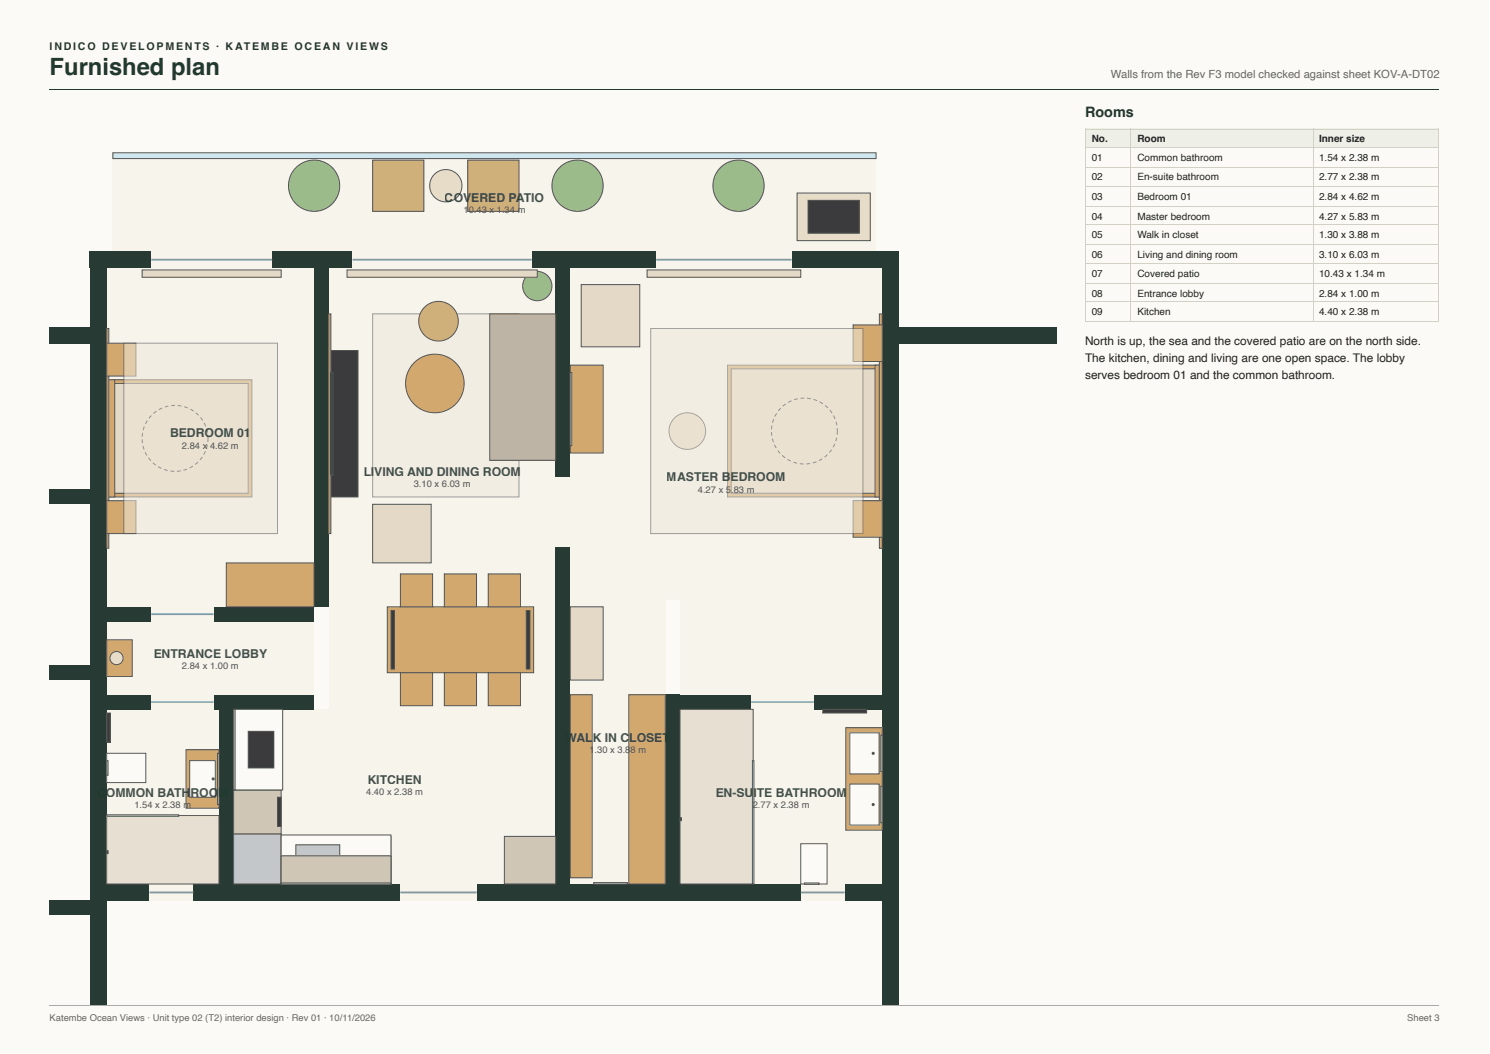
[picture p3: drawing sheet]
<svg xmlns="http://www.w3.org/2000/svg" width="420mm" height="297mm" viewBox="0 0 420 297" stroke-linecap="round" stroke-linejoin="round" font-family="sans-serif">
<defs><g id="words">
<text font-size="6.7" fill="#1f3b2f" x="14" y="21.2">Furnished plan</text>
<text font-size="4.1" fill="#1f3b2f" x="306" y="33.1">Rooms</text>
<g font-size="3.4" fill="#1f3b2f">
<text x="125.5" y="56.9">COVERED PATIO</text>
<text x="47.9" y="123.3">BEDROOM 01</text>
<text x="102.5" y="134">LIVING AND DINING ROOM</text>
<text x="188.1" y="135.6">MASTER BEDROOM</text>
<text x="43.3" y="185.4">ENTRANCE LOBBY</text>
<text x="159.5" y="209">WALK IN CLOSET</text>
<text x="103.6" y="220.8">KITCHEN</text>
<text x="27.4" y="224.5">COMMON BATHROOM</text>
<text x="201.8" y="224.5">EN-SUITE BATHROOM</text>
</g>
<g font-size="3.3" fill="#222">
<text x="306" y="97.1">North is up, the sea and the covered patio are on the north side.</text>
<text x="306" y="102.1">The kitchen, dining and living are one open space. The lobby</text>
<text x="306" y="106.9">serves bedroom 01 and the common bathroom.</text>
</g>
<text font-size="3.2" fill="#666" x="313.3" y="22">Walls from the Rev F3 model checked against sheet KOV-A-DT02</text>
<text font-size="3" fill="#1f3b2f" x="14" y="14">INDICO DEVELOPMENTS · KATEMBE OCEAN VIEWS</text>
<g font-size="2.8" fill="#222">
<text x="307.9" y="40">No.</text>
<text x="320.7" y="40">Room</text>
<text x="372" y="40">Inner size</text>
<text x="307.9" y="45.5">01</text>
<text x="320.7" y="45.5">Common bathroom</text>
<text x="372" y="45.5">1.54 x 2.38 m</text>
<text x="307.9" y="50.8">02</text>
<text x="320.7" y="50.8">En-suite bathroom</text>
<text x="372" y="50.8">2.77 x 2.38 m</text>
<text x="307.9" y="56.4">03</text>
<text x="320.7" y="56.4">Bedroom 01</text>
<text x="372" y="56.4">2.84 x 4.62 m</text>
<text x="307.9" y="61.9">04</text>
<text x="320.7" y="61.9">Master bedroom</text>
<text x="372" y="61.9">4.27 x 5.83 m</text>
<text x="307.9" y="67.2">05</text>
<text x="320.7" y="67.2">Walk in closet</text>
<text x="372" y="67.2">1.30 x 3.88 m</text>
<text x="307.9" y="72.8">06</text>
<text x="320.7" y="72.8">Living and dining room</text>
<text x="372" y="72.8">3.10 x 6.03 m</text>
<text x="307.9" y="78.1">07</text>
<text x="307.9" y="83.6">08</text>
<text x="320.7" y="78.1">Covered patio</text>
<text x="320.7" y="83.6">Entrance lobby</text>
<text x="372" y="78.1">10.43 x 1.34 m</text>
<text x="372" y="83.6">2.84 x 1.00 m</text>
<text x="307.9" y="88.9">09</text>
<text x="320.7" y="88.9">Kitchen</text>
<text x="372" y="88.9">4.40 x 2.38 m</text>
</g>
<g font-size="2.6" fill="#555">
<text x="130.7" y="60.1">10.43 x 1.34 m</text>
<text x="51.3" y="126.4">2.84 x 4.62 m</text>
<text x="116.7" y="137.2">3.10 x 6.03 m</text>
<text x="196.8" y="138.8">4.27 x 5.83 m</text>
<text x="51.3" y="188.6">2.84 x 1.00 m</text>
<text x="166.2" y="212.2">1.30 x 3.88 m</text>
<text x="37.9" y="227.7">1.54 x 2.38 m</text>
<text x="103.3" y="224">4.40 x 2.38 m</text>
<text x="212.3" y="227.7">2.77 x 2.38 m</text>
</g>
<g font-size="2.6" fill="#666">
<text x="14" y="287.6">Katembe Ocean Views · Unit type 02 (T2) interior design · Rev 01 · 10/11/2026</text>
<text x="396.9" y="287.6">Sheet 3</text>
</g>
</g></defs>
<path d="M0 0h419.9v297h-419.9z" fill="#fbfaf6"/>
<path d="M14 25.3h391.9" fill="none" stroke="#1f3b2f" stroke-width=".28"/>
<g fill="#f7f4ec">
<path d="M30.1 199.9h31.7v49.2h-31.7z"/>
<path d="M191.8 199.9h57v49.2h-57z"/>
<path d="M30.1 75.5h58.5v95.5h-58.5z"/>
<path d="M160.8 75.5h88v120.3h-57v-26.9h-31z"/>
<path d="M160.8 168.9h26.8v80.2h-26.8z"/>
<path d="M92.7 75.5h64v124.4h-64z"/>
<path d="M31.8 43h215.3v27.8h-215.3z"/>
<path d="M30.1 175.1h58.5v20.7h-58.5z"/>
<path d="M65.9 199.9h90.8v49.2h-90.8z"/>
</g>
<g fill="#273a33">
<path d="M14 92.3h16.1v4.7h-16.1z"/>
<path d="M248.8 92.3h49.2v4.7h-49.2z"/>
<path d="M25.3 70.8h228.3v4.7h-228.3z"/>
</g>
<path d="M42.7 70.7h34v5h-34z" fill="#f7f4ec"/>
<path d="M42.7 73.2h34" fill="none" stroke="#7aa7bd" stroke-width=".53"/>
<path d="M185.1 70.7h38.2v5h-38.2z" fill="#f7f4ec"/>
<path d="M185.1 73.2h38.2" fill="none" stroke="#7aa7bd" stroke-width=".53"/>
<path d="M99.4 70.7h50.6v5h-50.6z" fill="#f7f4ec"/>
<path d="M99.4 73.2h50.6" fill="none" stroke="#7aa7bd" stroke-width=".53"/>
<path d="M42.7 70.7h34v5h-34z" fill="#f7f4ec"/>
<path d="M42.7 73.2h34" fill="none" stroke="#7aa7bd" stroke-width=".53"/>
<path d="M99.4 70.7h50.6v5h-50.6z" fill="#f7f4ec"/>
<path d="M99.4 73.2h50.6" fill="none" stroke="#7aa7bd" stroke-width=".53"/>
<path d="M185.1 70.7h38.2v5h-38.2z" fill="#f7f4ec"/>
<path d="M185.1 73.2h38.2" fill="none" stroke="#7aa7bd" stroke-width=".53"/>
<g fill="#273a33">
<path d="M25.3 75.5h4.8v16.8h-4.8z"/>
<path d="M248.8 75.5h4.8v16.8h-4.8z"/>
<path d="M25.3 97h4.8v186.2h-4.8z"/>
<path d="M248.8 97h4.8v186.2h-4.8z"/>
<path d="M30.1 249.1h218.7v4.7h-218.7z"/>
</g>
<path d="M42.1 249h12.4v5h-12.4z" fill="#f7f4ec"/>
<path d="M42.1 251.5h12.4" fill="none" stroke="#7aa7bd" stroke-width=".53"/>
<path d="M225.8 249h12.4v5h-12.4z" fill="#f7f4ec"/>
<path d="M225.8 251.5h12.4" fill="none" stroke="#7aa7bd" stroke-width=".53"/>
<path d="M112.8 249h21.7v5h-21.7z" fill="#f7f4ec"/>
<path d="M112.8 251.5h21.7" fill="none" stroke="#7aa7bd" stroke-width=".53"/>
<g fill="#273a33">
<path d="M14 253.6h11.3v4.1h-11.3z"/>
<path d="M14 187.5h11.3v4.1h-11.3z"/>
<path d="M14 138h11.3v4.1h-11.3z"/>
<path d="M88.6 75.5h4.1v95.5h-4.1z"/>
<path d="M156.7 75.5h4.1v173.6h-4.1z"/>
</g>
<path d="M156.6 134.4h4.3v19.6h-4.3z" fill="#f7f4ec"/>
<path d="M30.1 195.8h58.5v4.1h-58.5z" fill="#273a33"/>
<path d="M42.7 195.6h17.5v4.4h-17.5z" fill="#f7f4ec"/>
<path d="M42.7 197.8h17.5" fill="none" stroke="#7aa7bd" stroke-width=".53"/>
<path d="M42.7 195.6h17.5v4.4h-17.5z" fill="#f7f4ec"/>
<path d="M42.7 197.8h17.5" fill="none" stroke="#7aa7bd" stroke-width=".53"/>
<path d="M30.1 171h58.5v4.1h-58.5z" fill="#273a33"/>
<path d="M42.7 170.9h17.5v4.4h-17.5z" fill="#f7f4ec"/>
<path d="M42.7 173.1h17.5" fill="none" stroke="#7aa7bd" stroke-width=".53"/>
<path d="M42.7 170.9h17.5v4.4h-17.5z" fill="#f7f4ec"/>
<path d="M42.7 173.1h17.5" fill="none" stroke="#7aa7bd" stroke-width=".53"/>
<g fill="#273a33">
<path d="M61.8 199.9h4.1v49.2h-4.1z"/>
<path d="M187.6 195.8h4.2v53.3h-4.2z"/>
<path d="M191.8 195.8h57v4.1h-57z"/>
</g>
<path d="M211.9 195.6h17.5v4.4h-17.5z" fill="#f7f4ec"/>
<path d="M211.9 197.8h17.5" fill="none" stroke="#7aa7bd" stroke-width=".53"/>
<path d="M211.9 195.6h17.5v4.4h-17.5z" fill="#f7f4ec"/>
<path d="M211.9 197.8h17.5" fill="none" stroke="#7aa7bd" stroke-width=".53"/>
<path d="M30.1 229.8h31.7v19.3h-31.7z" fill="#e6dfd2"/>
<path d="M30.1 229.8h31.7v19.3h-31.7zM30.1 229.6h20.3v.4h-20.3z" fill="none" stroke="#555" stroke-width=".28"/>
<path d="M30.1 229.8h20.3" fill="none" stroke="#cfe6ee" stroke-width=".42"/>
<path d="M30.1 239.7h.4v.8h-.4z" fill="#3b3b3d"/>
<path d="M30.1 239.7h.4v.8h-.4z" fill="none" stroke="#555" stroke-width=".28"/>
<path d="M30.1 212.3h11v8.2h-11z" fill="#fbfaf6"/>
<path d="M30.1 212.3h11v8.2h-11zM30.1 214.3h.4v4.2h-.4z" fill="none" stroke="#555" stroke-width=".28"/>
<path d="M30.3 214.3v4.2" fill="none" stroke="#c9ccd0" stroke-width=".4"/>
<path d="M52.5 211.2h9.3v16.6h-9.3z" fill="#d3a86f"/>
<path d="M52.5 211.2h9.3v16.6h-9.3z" fill="none" stroke="#555" stroke-width=".28"/>
<path d="M53.5 214.3h7.2v10.4h-7.2z" fill="#fbfaf6"/>
<path d="M53.5 214.3h7.2v10.4h-7.2z" fill="none" stroke="#555" stroke-width=".28"/>
<circle cx="60.1" cy="219.5" r=".29" fill="#3b3b3d"/>
<g fill="none" stroke="#555" stroke-width=".28">
<path d="M61.3 212.3h.5v14.4h-.5z"/>
<circle cx="60.1" cy="219.5" r=".29"/>
</g>
<path d="M61.5 212.3v14.4" fill="none" stroke="#dbe5e8" stroke-width=".42"/>
<path d="M30.1 200.9h1v8.3h-1z" fill="#3b3b3d"/>
<path d="M30.1 200.9h1v8.3h-1z" fill="none" stroke="#555" stroke-width=".28"/>
<path d="M191.8 199.9h20.6v49.2h-20.6z" fill="#e6dfd2"/>
<path d="M191.8 199.9h20.6v49.2h-20.6zM212.2 214.3h.4v34.8h-.4z" fill="none" stroke="#555" stroke-width=".28"/>
<path d="M212.4 214.3v34.8" fill="none" stroke="#cfe6ee" stroke-width=".42"/>
<path d="M191.8 230.4h.4v.8h-.4z" fill="#3b3b3d"/>
<path d="M191.8 230.4h.4v.8h-.4z" fill="none" stroke="#555" stroke-width=".28"/>
<path d="M225.8 237.8h7.5v11.3h-7.5z" fill="#fbfaf6"/>
<path d="M225.8 237.8h7.5v11.3h-7.5zM226.9 248.8h4.1v.4h-4.1z" fill="none" stroke="#555" stroke-width=".28"/>
<path d="M226.9 249h4.1" fill="none" stroke="#c9ccd0" stroke-width=".4"/>
<path d="M238.5 205.1h10.3v28.8h-10.3z" fill="#d3a86f"/>
<path d="M238.5 205.1h10.3v28.8h-10.3z" fill="none" stroke="#555" stroke-width=".28"/>
<path d="M239.7 221h8.2v11.5h-8.2z" fill="#fbfaf6"/>
<path d="M239.7 221h8.2v11.5h-8.2z" fill="none" stroke="#555" stroke-width=".28"/>
<path d="M239.7 206.5h8.2v11.6h-8.2z" fill="#fbfaf6"/>
<path d="M239.7 206.5h8.2v11.6h-8.2z" fill="none" stroke="#555" stroke-width=".28"/>
<circle cx="246.2" cy="226.7" r=".29" fill="#3b3b3d"/>
<circle cx="246.2" cy="226.7" r=".29" fill="none" stroke="#555" stroke-width=".28"/>
<circle cx="246.2" cy="212.3" r=".29" fill="#3b3b3d"/>
<g fill="none" stroke="#555" stroke-width=".28">
<path d="M248.4 207.1h.4v10.3h-.4zM248.4 221.6h.4v10.3h-.4z"/>
<circle cx="246.2" cy="212.3" r=".29"/>
</g>
<path d="M248.6 207.1v10.3M248.6 221.6v10.3" fill="none" stroke="#dbe5e8" stroke-width=".42"/>
<path d="M232 199.9h12.4v1h-12.4z" fill="#3b3b3d"/>
<path d="M232 199.9h12.4v1h-12.4z" fill="none" stroke="#555" stroke-width=".28"/>
<path d="M30.1 107h40.9v33h-40.9z" fill="#d3a86f"/>
<path d="M30.1 107h40.9v33h-40.9z" fill="none" stroke="#555" stroke-width=".28"/>
<path d="M30.8 108.1h39.2v30.9h-39.2z" fill="#e4d9c7"/>
<path d="M30.8 108.1h39.2v30.9h-39.2z" fill="none" stroke="#555" stroke-width=".28"/>
<path d="M30.1 107h2.3v33h-2.3z" fill="#d3a86f"/>
<path d="M30.1 107h2.3v33h-2.3z" fill="none" stroke="#555" stroke-width=".28"/>
<path d="M30.1 92.6h.6v61.9h-.6z" fill="#d3a86f"/>
<path d="M30.1 92.6h.6v61.9h-.6z" fill="none" stroke="#555" stroke-width=".28"/>
<path d="M30.1 141.1h8.2v9.3h-8.2z" fill="#d3a86f"/>
<path d="M30.1 141.1h8.2v9.3h-8.2z" fill="none" stroke="#555" stroke-width=".28"/>
<path d="M30.1 96.7h8.2v9.3h-8.2z" fill="#d3a86f"/>
<path d="M30.1 96.7h8.2v9.3h-8.2z" fill="none" stroke="#555" stroke-width=".28"/>
<path d="M63.8 158.6h24.8v12.4h-24.8z" fill="#d3a86f"/>
<path d="M63.8 158.6h24.8v12.4h-24.8z" fill="none" stroke="#555" stroke-width=".28"/>
<path d="M58.3 125.3l.3 .1-.3 1h-.2zM57.8 127.1l.3 .1-.5 1-.3-.2zM56.9 128.7l.2 .1-.6 .9-.2-.2zM55 130.8l.8-.7 .1 .2-.8 .7zM53.4 131.7l.9-.5 .2 .3-1 .5zM51.7 132.4l1-.3 .1 .2-1 .3zM49.9 132.7l1-.1 .1 .2-1.1 .1zM48.1 132.6l1 .1v.2h-1zM46.3 132.2l1 .3v.2l-1.1-.3zM44.7 131.4l.9 .5-.1 .2-1-.5zM43.2 130.3l.8 .7-.1 .2-.9-.7zM41.8 129.1l.2-.2 .6 .8-.2 .2zM40.8 127.5l.2-.2 .5 1-.2 .1zM40.2 125.7l.3-.1 .3 1-.3 .1zM40 123.8h.2l.1 1.1h-.3zM40.1 122h.2l-.1 1h-.2zM40.6 120.1l.2 .1-.3 1h-.2zM41.4 118.5l.3 .1-.6 .9-.2-.1zM42.6 117l.2 .2-.7 .8-.2-.2zM43.2 116.4l.8-.6 .2 .2-.8 .6zM44.7 115.3l1-.4 .1 .2-1 .5zM46.4 114.6l1.1-.3v.3l-1 .2zM48.3 114.2l1-.1v.3h-1zM50.1 114.1l1.1 .2-.1 .3-1-.2zM52 114.5l1 .3-.1 .3-1-.4zM53.7 115.2l1 .5-.2 .3-.9-.6zM55.3 116.2l.8 .7-.2 .2-.8-.7zM56.4 117.7l.2-.2 .7 .9-.3 .1zM57.5 119.2l.2-.1 .4 1-.2 .1zM58.1 120.9l.3-.1 .2 1.1h-.2zM58.5 122.7h.3l-.1 1.9h-.2z" fill="#222"/>
<path d="M34.9 96.7h43.4v53.7h-43.4z" fill="#efe8da"/>
<path d="M34.9 96.7h43.4v53.7h-43.4z" fill="none" stroke="#555" stroke-width=".28"/>
<path d="M40.1 76.1h39.2v2h-39.2z" fill="#e4d9c7"/>
<path d="M40.1 76.1h39.2v2h-39.2z" fill="none" stroke="#555" stroke-width=".28"/>
<path d="M205.2 102.9h43.6v37.1h-43.6z" fill="#d3a86f"/>
<path d="M205.2 102.9h43.6v37.1h-43.6z" fill="none" stroke="#555" stroke-width=".28"/>
<path d="M206.2 103.9h41.3v35.1h-41.3z" fill="#e4d9c7"/>
<path d="M206.2 103.9h41.3v35.1h-41.3z" fill="none" stroke="#555" stroke-width=".28"/>
<path d="M246.8 102.9h2v37.1h-2z" fill="#d3a86f"/>
<path d="M246.8 102.9h2v37.1h-2z" fill="none" stroke="#555" stroke-width=".28"/>
<path d="M248 88.5h.8v66h-.8z" fill="#d3a86f"/>
<path d="M248 88.5h.8v66h-.8z" fill="none" stroke="#555" stroke-width=".28"/>
<path d="M240.6 141.1h8.2v10.3h-8.2z" fill="#d3a86f"/>
<path d="M240.6 141.1h8.2v10.3h-8.2z" fill="none" stroke="#555" stroke-width=".28"/>
<path d="M240.6 91.5h8.2v10.4h-8.2z" fill="#d3a86f"/>
<path d="M240.6 91.5h8.2v10.4h-8.2z" fill="none" stroke="#555" stroke-width=".28"/>
<path d="M235.8 123.3h.3l-.3 1.1-.2-.1zM235.3 125l.2 .1-.4 1-.3-.1zM234.4 126.6l.2 .2-.6 .8-.2-.1zM232.4 128.7l.8-.7 .2 .2-.8 .7zM230.9 129.7l.9-.5 .2 .2-1 .5zM229.2 130.3l1-.3 .1 .2-1.1 .4zM227.4 130.6l1-.1 .1 .3-1.1 .1zM225.6 130.5l1 .1v.3l-1.1-.1zM223.8 130.1l1 .3-.1 .2-1-.3zM222.1 129.3l1 .5-.1 .2-1-.5zM220.7 128.2l.8 .7-.2 .2-.8-.7zM219.2 127l.3-.1 .6 .8-.2 .2zM218.3 125.4l.2-.1 .5 .9-.2 .1zM217.7 123.6h.2l.3 1-.2 .1zM217.4 121.8l.3-.1 .1 1.1h-.3zM217.6 119.9h.2l-.1 1.1h-.3zM218.1 118.1l.2 .1-.3 1-.3-.1zM218.9 116.4l.2 .1-.5 1-.2-.2zM220.1 114.9l.2 .2-.7 .8-.2-.2zM220.7 114.4l.8-.7 .2 .2-.9 .7zM222.2 113.3l1-.5 .1 .2-1 .5zM223.9 112.5l1.1-.3v.3l-1 .3zM225.8 112.1h1v.2l-1 .1zM227.6 112.1l1.1 .1-.1 .3-1-.2zM229.5 112.4l1 .4-.1 .2-1-.3zM231.2 113.1l.9 .6-.1 .2-.9-.5zM232.8 114.1l.8 .8-.2 .2-.8-.7zM233.9 115.6l.2-.1 .7 .8-.3 .2zM234.9 117.2l.3-.2 .4 1-.2 .1zM235.6 118.9l.3-.1 .2 1-.2 .1zM236 120.7l.2-.1v1.9h-.2z" fill="#222"/>
<circle cx="193.8" cy="121.5" r="5.2" fill="#e4d9c7"/>
<circle cx="193.8" cy="121.5" r="5.2" fill="none" stroke="#555" stroke-width=".28"/>
<path d="M160.8 102.9h9.3v24.8h-9.3z" fill="#d3a86f"/>
<path d="M160.8 102.9h9.3v24.8h-9.3zM160.8 105h.4v20.6h-.4z" fill="none" stroke="#555" stroke-width=".28"/>
<path d="M161 105v20.6" fill="none" stroke="#dbe5e8" stroke-width=".42"/>
<path d="M163.9 80.2h16.5v17.5h-16.5z" fill="#e4d9c7"/>
<path d="M163.9 80.2h16.5v17.5h-16.5z" fill="none" stroke="#555" stroke-width=".28"/>
<path d="M183.5 92.6h59.9v57.8h-59.9z" fill="#efe8da"/>
<path d="M183.5 92.6h59.9v57.8h-59.9z" fill="none" stroke="#555" stroke-width=".28"/>
<path d="M182.5 76.1h43.3v2h-43.3z" fill="#e4d9c7"/>
<path d="M182.5 76.1h43.3v2h-43.3z" fill="none" stroke="#555" stroke-width=".28"/>
<path d="M160.8 195.8h6.2v51.6h-6.2z" fill="#d3a86f"/>
<path d="M160.8 195.8h6.2v51.6h-6.2z" fill="none" stroke="#555" stroke-width=".28"/>
<path d="M160.8 171h9.3v20.6h-9.3z" fill="#e4d9c7"/>
<path d="M160.8 171h9.3v20.6h-9.3z" fill="none" stroke="#555" stroke-width=".28"/>
<path d="M177.3 195.8h10.3v53.3h-10.3z" fill="#d3a86f"/>
<path d="M177.3 195.8h10.3v53.3h-10.3zM167.4 248.7h9.5v.4h-9.5z" fill="none" stroke="#555" stroke-width=".28"/>
<path d="M167.4 248.9h9.5" fill="none" stroke="#dbe5e8" stroke-width=".42"/>
<path d="M105.1 88.5h41.3v51.5h-41.3z" fill="#efe8da"/>
<path d="M105.1 88.5h41.3v51.5h-41.3z" fill="none" stroke="#555" stroke-width=".28"/>
<path d="M138.1 88.5h18.6v41.2h-18.6z" fill="#bdb4a6"/>
<path d="M138.1 88.5h18.6v41.2h-18.6z" fill="none" stroke="#555" stroke-width=".28"/>
<circle cx="122.6" cy="108.1" r="8.3" fill="#d3a86f"/>
<circle cx="122.6" cy="108.1" r="8.3" fill="none" stroke="#555" stroke-width=".28"/>
<circle cx="123.7" cy="90.5" r="5.6" fill="#cfb07a"/>
<circle cx="123.7" cy="90.5" r="5.6" fill="none" stroke="#555" stroke-width=".28"/>
<path d="M105.1 142.1h16.5v16.5h-16.5z" fill="#e4d9c7"/>
<path d="M105.1 142.1h16.5v16.5h-16.5z" fill="none" stroke="#555" stroke-width=".28"/>
<path d="M92.7 98.8h8.3v41.2h-8.3z" fill="#3b3b3d"/>
<path d="M92.7 98.8h8.3v41.2h-8.3z" fill="none" stroke="#555" stroke-width=".28"/>
<path d="M92.7 88.5h.6v61.9h-.6z" fill="#d3a86f"/>
<path d="M92.7 88.5h.6v61.9h-.6z" fill="none" stroke="#555" stroke-width=".28"/>
<path d="M93.3 105h.6v28.9h-.6z" fill="#3b3b3d"/>
<path d="M93.3 105h.6v28.9h-.6z" fill="none" stroke="#555" stroke-width=".28"/>
<circle cx="151.5" cy="80.6" r="4.1" fill="#9cbb8a"/>
<circle cx="151.5" cy="80.6" r="4.1" fill="none" stroke="#555" stroke-width=".28"/>
<path d="M109.2 171h41.3v18.6h-41.3z" fill="#d3a86f"/>
<path d="M109.2 171h41.3v18.6h-41.3z" fill="none" stroke="#555" stroke-width=".28"/>
<path d="M110.3 172h1v16.5h-1z" fill="#3b3b3d"/>
<path d="M110.3 172h1v16.5h-1z" fill="none" stroke="#555" stroke-width=".28"/>
<path d="M148.4 172h1.1v16.5h-1.1z" fill="#3b3b3d"/>
<path d="M148.4 172h1.1v16.5h-1.1z" fill="none" stroke="#555" stroke-width=".28"/>
<path d="M112.9 189.6h9.1v9.3h-9.1z" fill="#d3a86f"/>
<path d="M112.9 189.6h9.1v9.3h-9.1z" fill="none" stroke="#555" stroke-width=".28"/>
<path d="M112.9 161.7h9.1v9.3h-9.1z" fill="#d3a86f"/>
<path d="M112.9 161.7h9.1v9.3h-9.1z" fill="none" stroke="#555" stroke-width=".28"/>
<path d="M125.3 189.6h9.1v9.3h-9.1z" fill="#d3a86f"/>
<path d="M125.3 189.6h9.1v9.3h-9.1z" fill="none" stroke="#555" stroke-width=".28"/>
<path d="M125.3 161.7h9.1v9.3h-9.1z" fill="#d3a86f"/>
<path d="M125.3 161.7h9.1v9.3h-9.1z" fill="none" stroke="#555" stroke-width=".28"/>
<path d="M137.7 189.6h9.1v9.3h-9.1z" fill="#d3a86f"/>
<path d="M137.7 189.6h9.1v9.3h-9.1z" fill="none" stroke="#555" stroke-width=".28"/>
<path d="M137.7 161.7h9.1v9.3h-9.1z" fill="#d3a86f"/>
<path d="M137.7 161.7h9.1v9.3h-9.1z" fill="none" stroke="#555" stroke-width=".28"/>
<path d="M97.9 76.1h53.6v2h-53.6z" fill="#e4d9c7"/>
<path d="M97.9 76.1h53.6v2h-53.6z" fill="none" stroke="#555" stroke-width=".28"/>
<path d="M105.1 45.1h14.4v14.5h-14.4z" fill="#cfb07a"/>
<path d="M105.1 45.1h14.4v14.5h-14.4z" fill="none" stroke="#555" stroke-width=".28"/>
<path d="M131.9 45.1h14.5v14.5h-14.5z" fill="#cfb07a"/>
<path d="M131.9 45.1h14.5v14.5h-14.5z" fill="none" stroke="#555" stroke-width=".28"/>
<circle cx="125.7" cy="52.3" r="4.6" fill="#e6dcc8"/>
<circle cx="125.7" cy="52.3" r="4.6" fill="none" stroke="#555" stroke-width=".28"/>
<path d="M224.8 54.4h20.6v13.4h-20.6z" fill="#e6dcc8"/>
<path d="M224.8 54.4h20.6v13.4h-20.6z" fill="none" stroke="#555" stroke-width=".28"/>
<path d="M227.9 56.5h14.4v9.2h-14.4z" fill="#3b3b3d"/>
<path d="M227.9 56.5h14.4v9.2h-14.4z" fill="none" stroke="#555" stroke-width=".28"/>
<circle cx="88.6" cy="52.3" r="7.2" fill="#9cbb8a"/>
<circle cx="88.6" cy="52.3" r="7.2" fill="none" stroke="#555" stroke-width=".28"/>
<circle cx="162.9" cy="52.3" r="7.2" fill="#9cbb8a"/>
<circle cx="162.9" cy="52.3" r="7.2" fill="none" stroke="#555" stroke-width=".28"/>
<circle cx="208.3" cy="52.3" r="7.2" fill="#9cbb8a"/>
<circle cx="208.3" cy="52.3" r="7.2" fill="none" stroke="#555" stroke-width=".28"/>
<path d="M31.8 43h215.3v1.7h-215.3z" fill="#cfe6ee"/>
<path d="M31.8 43h215.3v1.7h-215.3z" fill="none" stroke="#555" stroke-width=".28"/>
<path d="M30.1 180.3h7.2v10.3h-7.2z" fill="#d3a86f"/>
<path d="M30.1 180.3h7.2v10.3h-7.2z" fill="none" stroke="#555" stroke-width=".28"/>
<circle cx="32.9" cy="185.4" r="1.85" fill="#e6dcc8"/>
<circle cx="32.9" cy="185.4" r="1.85" fill="none" stroke="#555" stroke-width=".28"/>
<path d="M65.9 235h13.4v14.1h-13.4z" fill="#c3c7ca"/>
<path d="M65.9 235h13.4v14.1h-13.4z" fill="none" stroke="#555" stroke-width=".28"/>
<path d="M65.9 222.6h13.4v12.4h-13.4z" fill="#cfc6b6"/>
<path d="M65.9 222.6h13.4v12.4h-13.4z" fill="none" stroke="#555" stroke-width=".28"/>
<path d="M78.3 224.7h1v8.2h-1z" fill="#3b3b3d"/>
<path d="M78.3 224.7h1v8.2h-1z" fill="none" stroke="#555" stroke-width=".28"/>
<path d="M65.9 199.9h13.4v22.7h-13.4z" fill="#cfc6b6"/>
<path d="M65.9 199.9h13.4v22.7h-13.4z" fill="none" stroke="#555" stroke-width=".28"/>
<path d="M65.9 199.9h13.8v22.7h-13.8z" fill="#fbfaf6"/>
<path d="M65.9 199.9h13.8v22.7h-13.8z" fill="none" stroke="#555" stroke-width=".28"/>
<path d="M70 206.1h7.2v10.3h-7.2z" fill="#3b3b3d"/>
<path d="M65.9 199.9h.4v22.7h-.4zM70 206.1h7.2v10.3h-7.2z" fill="none" stroke="#555" stroke-width=".28"/>
<path d="M66.1 199.9v22.7" fill="none" stroke="#e6dcc8" stroke-width=".42"/>
<path d="M79.3 235.7h31v13.4h-31z" fill="#cfc6b6"/>
<path d="M79.3 235.7h31v13.4h-31z" fill="none" stroke="#555" stroke-width=".28"/>
<path d="M79.3 235.3h31v13.8h-31z" fill="#fbfaf6"/>
<path d="M79.3 235.3h31v13.8h-31z" fill="none" stroke="#555" stroke-width=".28"/>
<path d="M83.4 238.1h12.4v8.2h-12.4z" fill="#c3c7ca"/>
<path d="M83.4 238.1h12.4v8.2h-12.4z" fill="none" stroke="#555" stroke-width=".28"/>
<circle cx="89.6" cy="247.6" r=".42" fill="#3b3b3d"/>
<circle cx="89.6" cy="247.6" r=".42" fill="none" stroke="#555" stroke-width=".28"/>
<path d="M79.3 241.2h31v7.9h-31z" fill="#cfc6b6"/>
<path d="M79.3 241.2h31v7.9h-31zM79.3 248.8h31v.4h-31z" fill="none" stroke="#555" stroke-width=".28"/>
<path d="M79.3 249h31" fill="none" stroke="#e6dcc8" stroke-width=".4"/>
<path d="M142.2 235.7h14.5v13.4h-14.5z" fill="#cfc6b6"/>
<path d="M142.2 235.7h14.5v13.4h-14.5z" fill="none" stroke="#555" stroke-width=".28"/>
<g fill="#eef0e8">
<path d="M306.1 36.2h13v5.6h-13z"/>
<path d="M319.1 36.2h51.1v5.6h-51.1z"/>
<path d="M370.2 36.2h35.7v5.6h-35.7z"/>
</g>
<g fill="none" stroke="#d3d0c6" stroke-width=".28">
<path d="M306.1 36.4h99.8M306.3 36.2v54.6M319 36.2v54.6M370.3 36.2v54.6M405.7 36.2v54.6M306.1 41.7h99.8M306.1 47.2h99.8M306.1 52.5h99.8M306.1 58.1h99.8M306.1 63.4h99.8M306.1 68.9h99.8M306.1 74.2h99.8"/>
<path d="M306.1 79.8h99.8M306.1 85.1h99.8M306.1 90.6h99.8"/>
</g>
<path d="M14 283.2h391.9" fill="none" stroke="#aaa" stroke-width=".28"/>
<use href="#words"/>
</svg>
